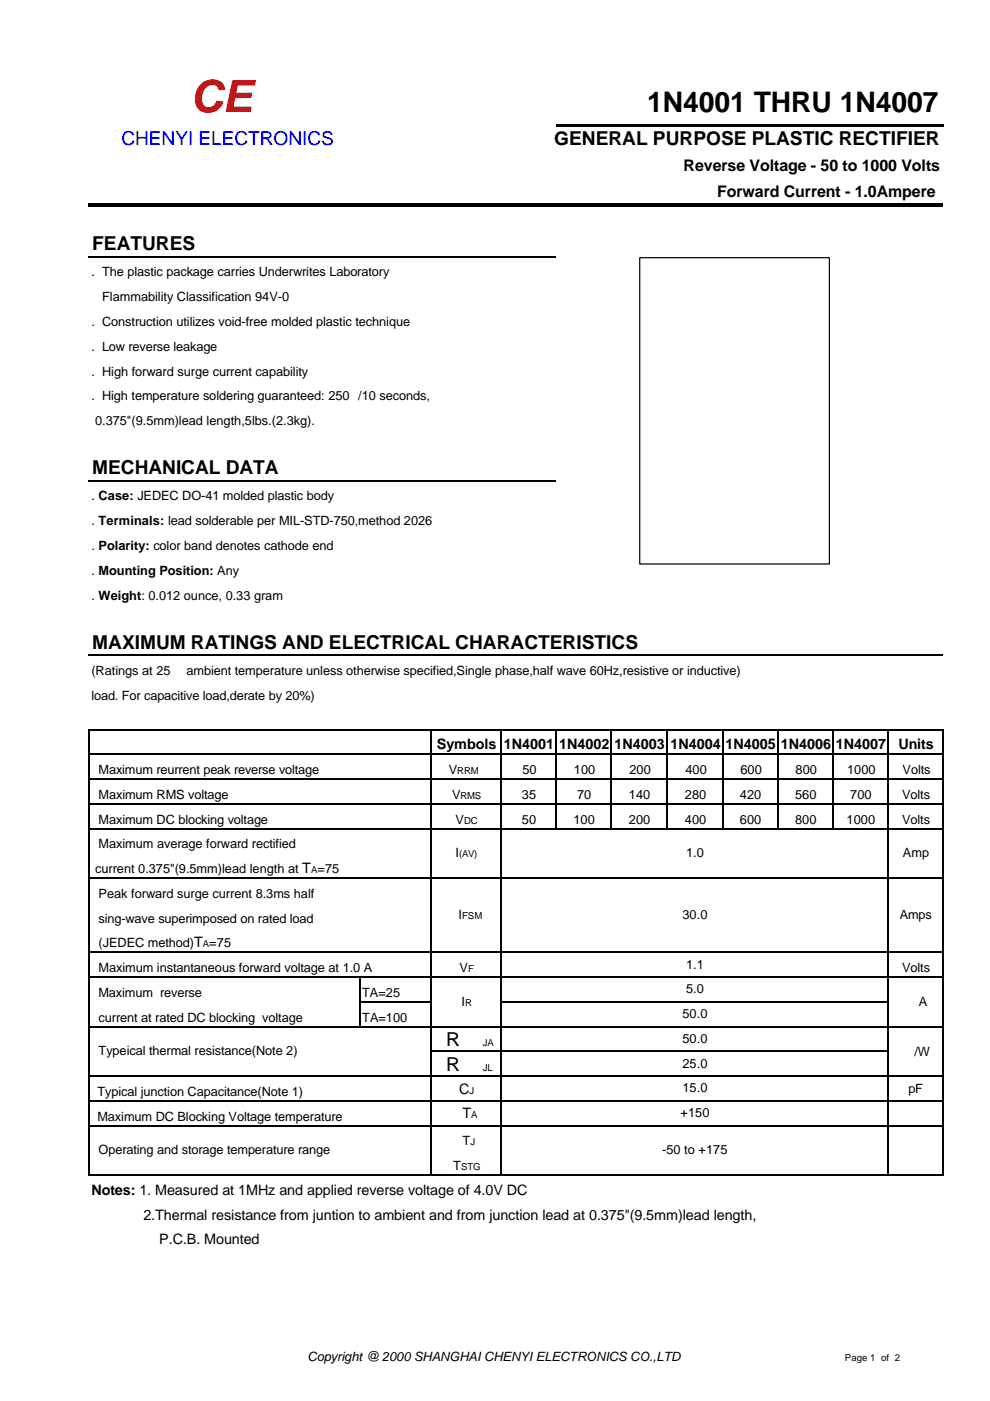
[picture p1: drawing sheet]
<svg xmlns="http://www.w3.org/2000/svg" width="210mm" height="297mm" viewBox="0 0 210 297" stroke-linecap="round" stroke-linejoin="round" font-family="sans-serif">
<defs><g id="words">
<text font-size="9.4" fill="#f00" x="40.4" y="23.8">CE</text>
<text font-size="6" x="137.2" y="23.8">1N4001 THRU 1N4007</text>
<text font-size="4.1" fill="#00f" x="25.7" y="30.8">CHENYI ELECTRONICS</text>
<g font-size="4.1">
<text x="117.5" y="30.8">GENERAL PURPOSE PLASTIC RECTIFIER</text>
<text x="19.6" y="53">FEATURES</text>
<text x="19.6" y="100.5">MECHANICAL DATA</text>
<text x="19.6" y="137.5">MAXIMUM RATINGS AND ELECTRICAL CHARACTERISTICS</text>
<text x="94.6" y="221.9">R</text>
<text x="94.6" y="227.1">R</text>
</g>
<g font-size="3.4">
<text x="144.9" y="36.3">Reverse Voltage - 50 to 1000 Volts</text>
<text x="152.1" y="41.8">Forward Current - 1.0Ampere</text>
</g>
<g font-size="3">
<text x="92.6" y="158.9">Symbols</text>
<text x="106.8" y="158.9">1N4001 1N4002 1N4003 1N4004 1N4005 1N4006 1N4007</text>
<text x="190.5" y="158.9">Units</text>
<text x="97.4" y="231.8">C</text>
<text x="98" y="237.1">T</text>
<text x="19.4" y="253.4">Notes: 1. Measured at 1MHz and applied reverse voltage of 4.0V DC</text>
<text x="30.4" y="258.6">2.Thermal resistance from juntion to ambient and from junction lead at 0.375&quot;(9.5mm)lead length,</text>
<text x="33.8" y="263.8">P.C.B. Mounted</text>
</g>
<g font-size="2.7">
<text x="19.4" y="58.6">. The plastic package carries Underwrites Laboratory</text>
<text x="21.7" y="63.9">Flammability Classification 94V-0</text>
<text x="19.4" y="69.1">. Construction utilizes void-free molded plastic technique</text>
<text x="19.4" y="74.4">. Low reverse leakage</text>
<text x="19.4" y="79.6">. High forward surge current capability</text>
<text x="19.4" y="84.9">. High temperature soldering guaranteed: 250 /10 seconds,</text>
<text x="20.2" y="90.1">0.375&quot;(9.5mm)lead length,5lbs.(2.3kg).</text>
<text x="19.4" y="106.1">. Case: JEDEC DO-41 molded plastic body</text>
<text x="19.4" y="111.4">. Terminals: lead solderable per MIL-STD-750,method 2026</text>
<text x="19.4" y="116.6">. Polarity: color band denotes cathode end</text>
<text x="19.4" y="121.9">. Mounting Position: Any</text>
<text x="19.4" y="127.1">. Weight: 0.012 ounce, 0.33 gram</text>
<text x="19.4" y="143.1">(Ratings at 25</text>
<text x="39.5" y="143.1">ambient temperature unless otherwise specified,Single phase,half wave 60Hz,resistive or inductive)</text>
<text x="19.4" y="148.4">load. For capacitive load,derate by 20%)</text>
<text x="20.9" y="164.1">Maximum reurrent peak reverse voltage</text>
<text x="95.2" y="164.1">V</text>
<text x="110.8" y="164.1">50</text>
<text x="121.7" y="164.1">100</text>
<text x="133.5" y="164.1">200</text>
<text x="145.3" y="164.1">400</text>
<text x="157" y="164.1">600</text>
<text x="168.7" y="164.1">800</text>
<text x="179.6" y="164.1">1000</text>
<text x="191.4" y="164.1">Volts</text>
<text x="20.9" y="169.4">Maximum RMS voltage</text>
<text x="95.8" y="169.4">V</text>
<text x="110.7" y="169.4">35</text>
<text x="122.3" y="169.4">70</text>
<text x="133.3" y="169.4">140</text>
<text x="145.2" y="169.4">280</text>
<text x="156.9" y="169.4">420</text>
<text x="168.6" y="169.4">560</text>
<text x="180.3" y="169.4">700</text>
<text x="191.3" y="169.4">Volts</text>
<text x="20.9" y="174.6">Maximum DC blocking voltage</text>
<text x="20.9" y="179.9">Maximum average forward rectified</text>
<text x="96.6" y="174.6">V</text>
<text x="110.7" y="174.6">50</text>
<text x="121.6" y="174.6">100</text>
<text x="133.3" y="174.6">200</text>
<text x="145.2" y="174.6">400</text>
<text x="156.9" y="174.6">600</text>
<text x="168.6" y="174.6">800</text>
<text x="179.5" y="174.6">1000</text>
<text x="191.3" y="174.6">Volts</text>
<text x="20.2" y="185.1">current 0.375&quot;(9.5mm)lead length at T =75</text>
<text x="96.6" y="181.7">I</text>
<text x="145.5" y="181.7">1.0</text>
<text x="191.4" y="181.7">Amp</text>
<text x="20.9" y="190.4">Peak forward surge current 8.3ms half</text>
<text x="20.9" y="195.6">sing-wave superimposed on rated load</text>
<text x="97.2" y="194.8">I</text>
<text x="144.7" y="194.8">30.0</text>
<text x="190.8" y="194.8">Amps</text>
<text x="20.9" y="200.9">(JEDEC method)T =75</text>
<text x="20.9" y="206.1">Maximum instantaneous forward voltage at 1.0 A</text>
<text x="97.5" y="206.1">V</text>
<text x="145.5" y="205.3">1.1</text>
<text x="191.3" y="206.1">Volts</text>
<text x="20.9" y="211.4">Maximum reverse</text>
<text x="76.8" y="211.4">TA=25</text>
<text x="97.9" y="213.2">I</text>
<text x="144.7" y="215.8">50.0</text>
<text x="145.5" y="210.6">5.0</text>
<text x="194.8" y="213.2">A</text>
<text x="20.9" y="216.6">current at rated DC blocking voltage</text>
<text x="76.8" y="216.6">TA=100</text>
<text x="144.7" y="221.1">50.0</text>
<text x="20.9" y="223.7">Typeical thermal resistance(Note 2)</text>
<text x="144.7" y="226.3">25.0</text>
<text x="193.9" y="223.8">/W</text>
<text x="20.7" y="232.4">Typical junction Capacitance(Note 1)</text>
<text x="144.7" y="231.6">15.0</text>
<text x="192.6" y="231.8">pF</text>
<text x="20.7" y="237.6">Maximum DC Blocking Voltage temperature</text>
<text x="144.3" y="236.8">+150</text>
<text x="20.9" y="244.7">Operating and storage temperature range</text>
<text x="98" y="242.9">T</text>
<text x="140.4" y="244.7">-50 to +175</text>
<text x="96.1" y="248.1">T</text>
<text x="65.2" y="288.5">Copyright @ 2000 SHANGHAI CHENYI ELECTRONICS CO.,LTD</text>
</g>
<g font-size="2">
<text x="96.9" y="164.1">RRM</text>
<text x="97.6" y="169.4">RMS</text>
<text x="98.4" y="174.6">DC</text>
<text x="66" y="185.1">A</text>
<text x="97.4" y="181.7">(AV)</text>
<text x="98" y="194.8">FSM</text>
<text x="43" y="200.9">A</text>
<text x="99.2" y="206.1">F</text>
<text x="98.6" y="213.2">R</text>
<text x="102.4" y="221.9">JA</text>
<text x="102.4" y="227.1">JL</text>
<text x="99.6" y="231.8">J</text>
<text x="99.9" y="237.1">A</text>
<text x="99.7" y="242.9">J</text>
<text x="97.8" y="248.1">STG</text>
<text x="179.2" y="288.7">Page 1 of 2</text>
</g>
</g></defs>
<g fill="none" stroke="#000" stroke-width=".25">
<path d="M18.8 54.4h99.1M18.8 101.9h99.1M18.8 138.9h181.2M18.8 154.5v94.8M19 154.7h181.1M19 159.9h181.1M91.5 154.8v94.5M106.2 154.8v94.5M117.9 154.8v21M129.6 154.8v21M141.5 154.8v21M153.2 154.8v21"/>
<path d="M164.9 154.8v21M176.6 154.8v21M188.3 154.8v94.5M199.9 154.8v94.5M19 165.2h181.1M19 170.4h181.1M19 175.7h181.1M19 186.2h181.1M19 201.9h181.1M19 207.2h181.1M19 217.7h181.1M76.2 207.3v10.5"/>
<path d="M76.4 212.4h15.2M106.3 212.4h82.1M19 228.2h181.1M19 233.4h181.1M19 238.7h181.1M91.6 222.9h96.8M19 249.2h181.1"/>
</g>
<path d="M117.9 26.4h82.1v.5h-82.1zM18.8 43h181.2v.8h-181.2z" fill="#000"/>
<path d="M135.6 54.6h40.2v64.9h-40.2z" fill="#fff"/>
<path d="M135.6 54.6h40.3v65h-40.3z" fill="none" stroke="#000" stroke-width=".25"/>
<use href="#words"/>
</svg>
